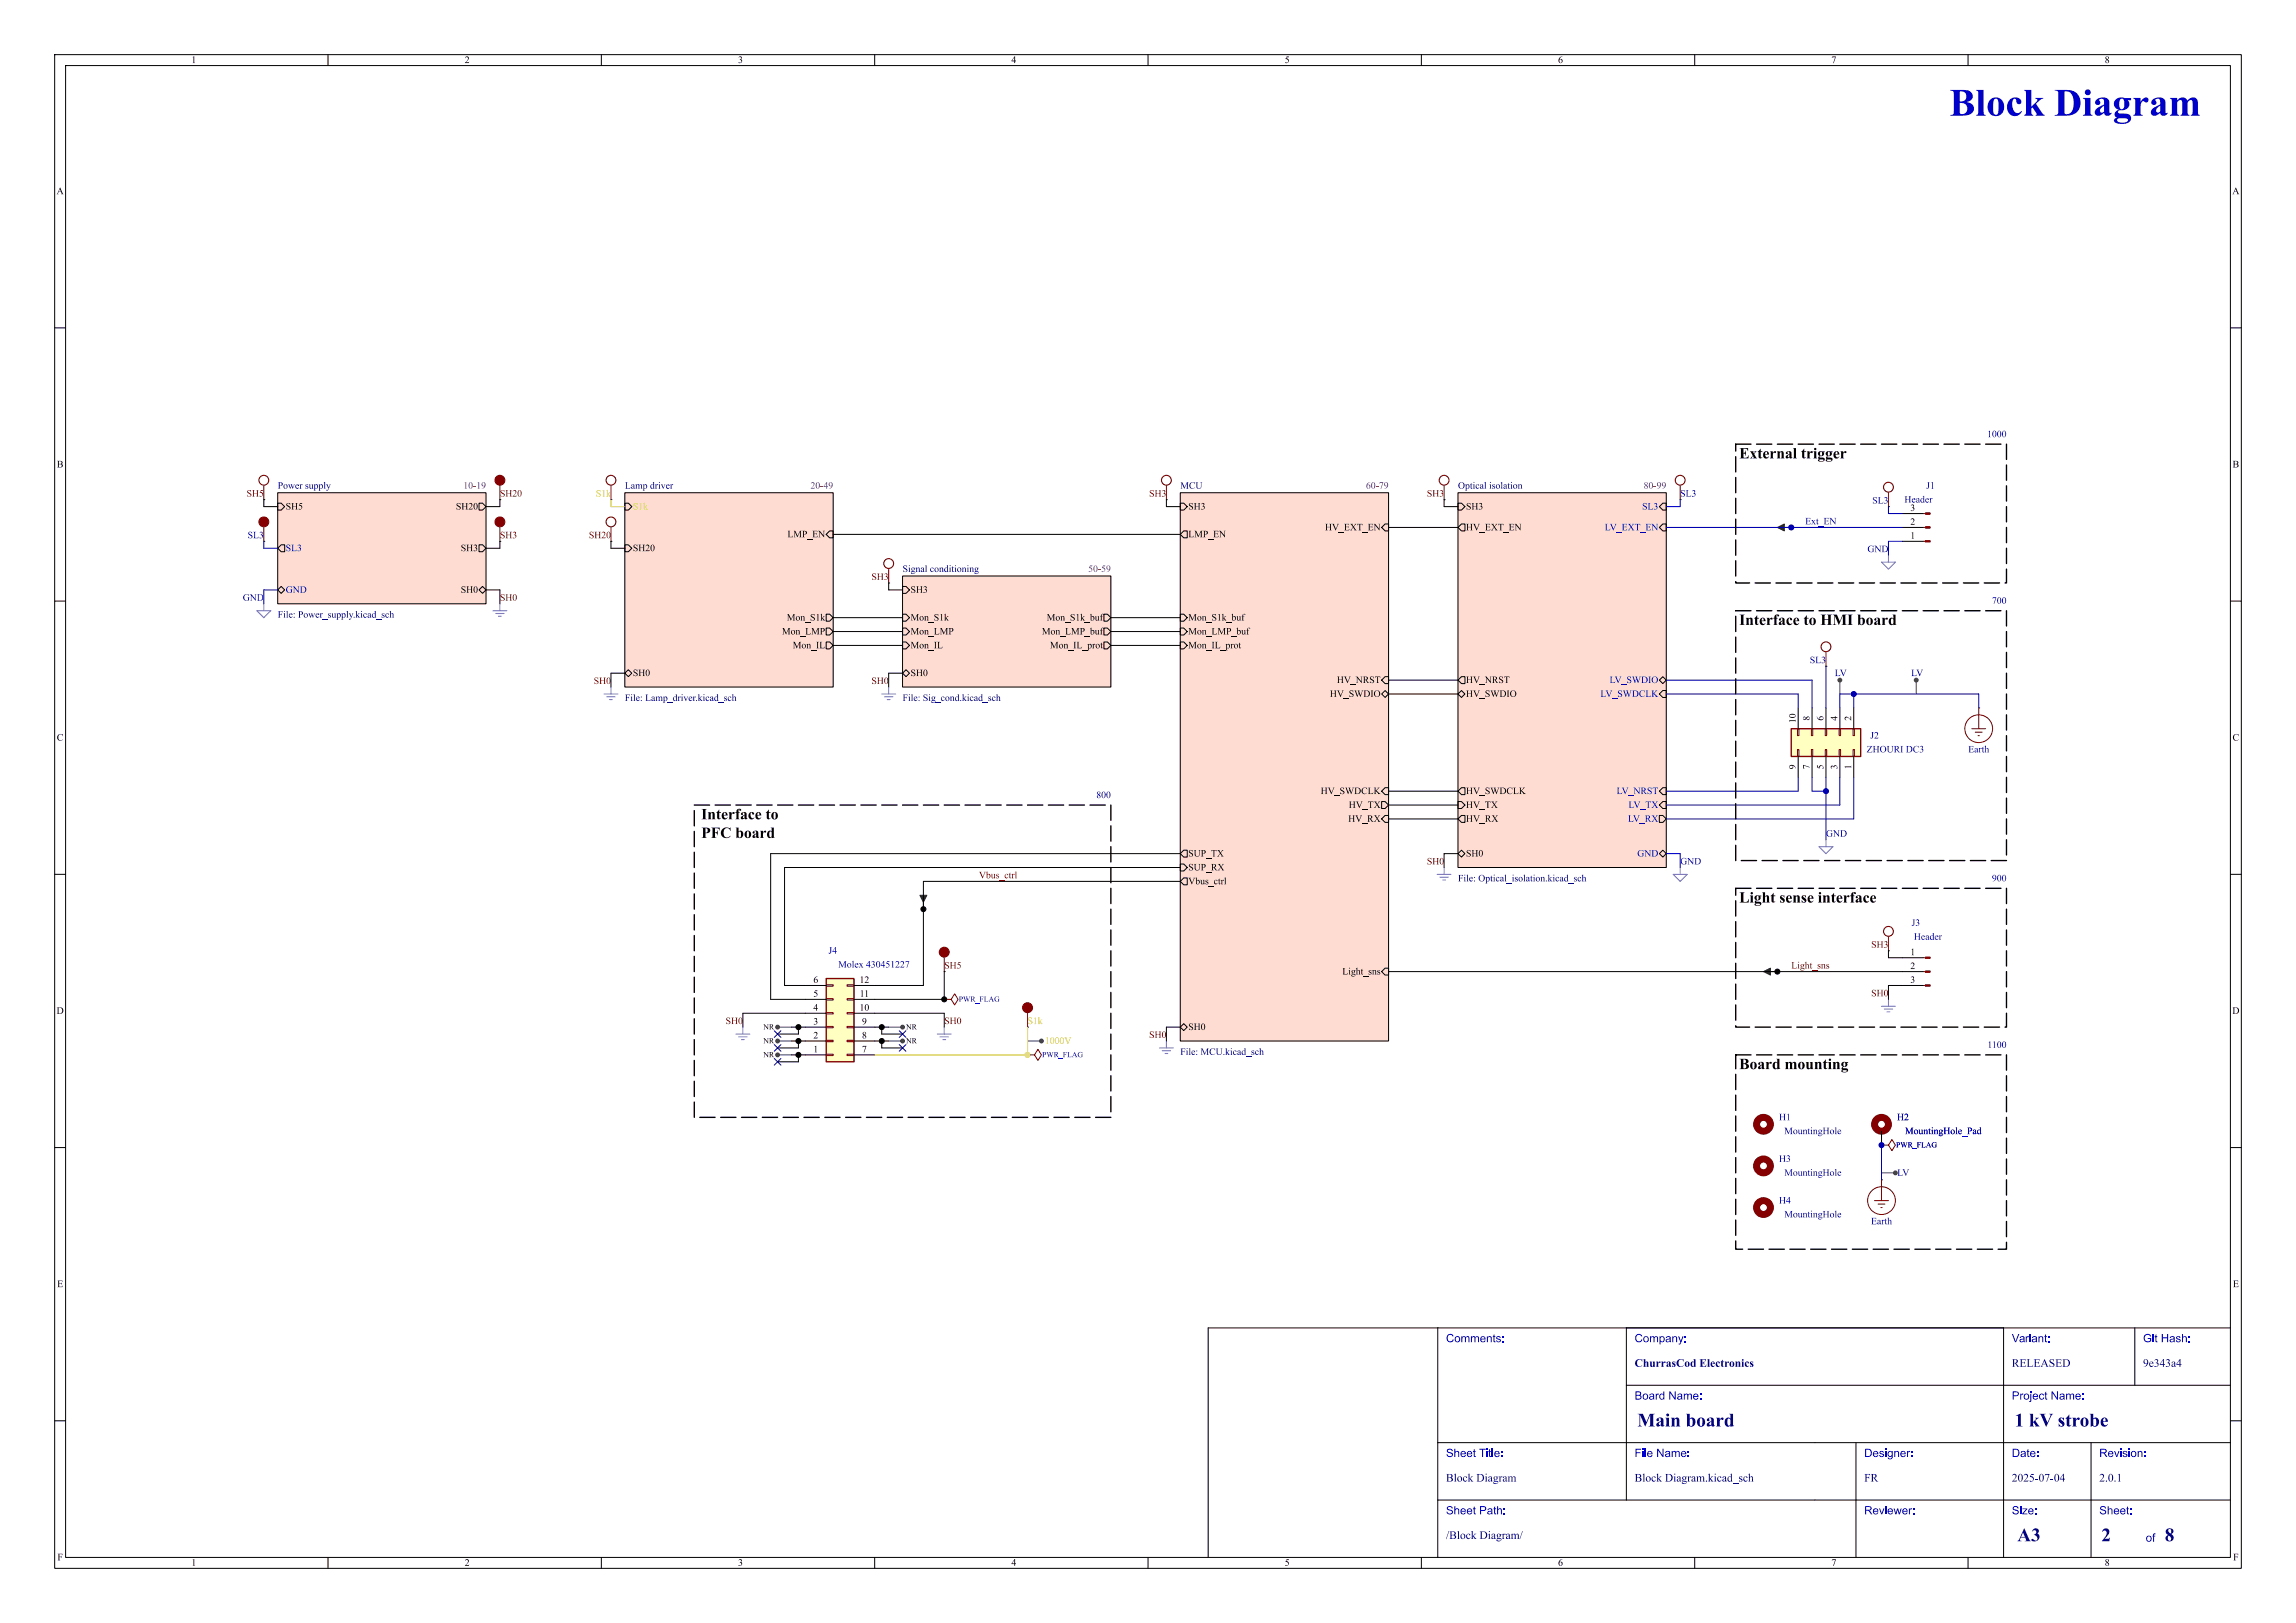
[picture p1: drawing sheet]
<svg xmlns="http://www.w3.org/2000/svg" width="420mm" height="297mm" viewBox="0 0 420 297" stroke-linecap="round" stroke-linejoin="round" font-family="sans-serif">
<defs><g id="words">
<text font-size="7.1" fill="#0000c2" x="356.6" y="23">BlockDiagram</text>
<g font-size="3.5" fill="#00007f">
<text x="299.5" y="261.9">Main board</text>
<text x="368.5" y="261.9">1 kV strobe</text>
<text x="369" y="282.9">A3</text>
<text x="384.4" y="282.9">2</text>
<text x="396" y="282.9">8</text>
</g>
<g font-size="2.8">
<text x="318.1" y="85">Externaltrigger</text>
<text x="318.1" y="115.5">InterfacetoHMI board</text>
<text x="128.3" y="151">Interfaceto</text>
<text x="128.3" y="154.5">PFC board</text>
<text x="318.1" y="166.3">Lightsenseinterface</text>
<text x="318.1" y="196.8">Boardmounting</text>
</g>
<g font-size="2.1" fill="#00f">
<text x="264.5" y="246.2">Comments:</text>
<text x="299" y="246.2">Company:</text>
<text x="368" y="246.2">Variant:</text>
<text x="392" y="246.2">Git Hash:</text>
<text x="299" y="256.7">Board Name:</text>
<text x="368" y="256.7">Project Name:</text>
<text x="264.5" y="267.2">Sheet Title:</text>
<text x="299" y="267.2">File Name:</text>
<text x="341" y="267.2">Designer:</text>
<text x="368" y="267.2">Date:</text>
<text x="384" y="267.2">Revision:</text>
<text x="264.5" y="277.7">Sheet Path:</text>
<text x="341" y="277.7">Reviewer:</text>
<text x="368" y="277.7">Size:</text>
<text x="384" y="277.7">Sheet:</text>
<text x="392.5" y="282.7">of</text>
</g>
<g font-size="2.1" fill="#00007f">
<text x="299" y="250.7">ChurrasCodElectronics</text>
<text x="368" y="250.7">RELEASED</text>
<text x="392" y="250.7">9e343a4</text>
<text x="264.5" y="271.7">Block Diagram</text>
<text x="299" y="271.7">Block Diagram.kicad_sch</text>
<text x="341" y="271.7">FR</text>
<text x="368" y="271.7">2025-07-04</text>
<text x="384" y="271.7">2.0.1</text>
<text x="264.5" y="282.2">/Block Diagram/</text>
</g>
<g font-size="1.8">
<text x="35" y="12">1</text>
<text x="85" y="12">2</text>
<text x="135" y="12">3</text>
<text x="185" y="12">4</text>
<text x="235" y="12">5</text>
<text x="285" y="12">6</text>
<text x="335" y="12">7</text>
<text x="385" y="12">8</text>
<text x="10.3" y="36">A</text>
<text x="408.3" y="36">A</text>
<text x="10.4" y="86">B</text>
<text x="408.4" y="86">B</text>
<text x="52.3" y="93.7">SH5</text>
<text x="83.4" y="93.7">SH20</text>
<text x="217.4" y="93.7">SH3</text>
<text x="268.2" y="93.7">SH3</text>
<text x="349.4" y="93.7">3</text>
<text x="84.3" y="101.3">SH3</text>
<text x="115.8" y="101.3">SH20</text>
<text x="144" y="98.8">LMP_EN</text>
<text x="217.4" y="98.8">LMP_EN</text>
<text x="242.4" y="97.5">HV_EXT_EN</text>
<text x="268.2" y="97.5">HV_EXT_EN</text>
<text x="349.4" y="98.8">1</text>
<text x="349.4" y="96.3">2</text>
<text x="84.3" y="108.9">SH0</text>
<text x="166.6" y="108.9">SH3</text>
<text x="143" y="116.6">Mon_LMP</text>
<text x="143.9" y="114">Mon_S1k</text>
<text x="145" y="119.1">Mon_IL</text>
<text x="166.6" y="116.6">Mon_LMP</text>
<text x="166.6" y="119.1">Mon_IL</text>
<text x="166.6" y="114">Mon_S1k</text>
<text x="190.6" y="116.6">Mon_LMP_buf</text>
<text x="191.5" y="114">Mon_S1k_buf</text>
<text x="192.1" y="119.1">Mon_IL_prot</text>
<text x="217.4" y="114">Mon_S1k_buf</text>
<text x="217.4" y="116.6">Mon_LMP_buf</text>
<text x="217.4" y="119.1">Mon_IL_prot</text>
<text x="115.8" y="124.2">SH0</text>
<text x="166.6" y="124.2">SH0</text>
<text x="244.5" y="125.4">HV_NRST</text>
<text x="268.2" y="125.4">HV_NRST</text>
<text x="243.3" y="128">HV_SWDIO</text>
<text x="268.2" y="128">HV_SWDIO</text>
<text x="331.2" y="131.9" transform="rotate(-90 331.2 131.9)">8</text>
<text x="333.8" y="131.9" transform="rotate(-90 333.8 131.9)">6</text>
<text x="336.3" y="131.9" transform="rotate(-90 336.3 131.9)">4</text>
<text x="338.8" y="131.9" transform="rotate(-90 338.8 131.9)">2</text>
<text x="10.4" y="136">C</text>
<text x="328.7" y="132.3" transform="rotate(-90 328.7 132.3)">10</text>
<text x="408.4" y="136">C</text>
<text x="328.7" y="140.8" transform="rotate(-90 328.7 140.8)">9</text>
<text x="331.2" y="140.8" transform="rotate(-90 331.2 140.8)">7</text>
<text x="333.8" y="140.8" transform="rotate(-90 333.8 140.8)">5</text>
<text x="336.3" y="140.8" transform="rotate(-90 336.3 140.8)">3</text>
<text x="338.8" y="140.8" transform="rotate(-90 338.8 140.8)">1</text>
<text x="241.6" y="145.8">HV_SWDCLK</text>
<text x="246.7" y="148.3">HV_TX</text>
<text x="268.2" y="148.3">HV_TX</text>
<text x="268.2" y="145.8">HV_SWDCLK</text>
<text x="246.6" y="150.8">HV_RX</text>
<text x="268.2" y="150.8">HV_RX</text>
<text x="217.4" y="159.7">SUP_RX</text>
<text x="217.4" y="157.2">SUP_TX</text>
<text x="268.2" y="157.2">SH0</text>
<text x="217.4" y="162.3">Vbus_ctrl</text>
<text x="245.5" y="178.8">Light_sns</text>
<text x="349.4" y="175">1</text>
<text x="349.4" y="177.5">2</text>
<text x="148.8" y="185.2">4</text>
<text x="148.8" y="182.6">5</text>
<text x="148.8" y="180.1">6</text>
<text x="157.2" y="185.2">10</text>
<text x="157.2" y="180.1">12</text>
<text x="157.3" y="182.6">11</text>
<text x="349.4" y="180.1">3</text>
<text x="10.3" y="186">D</text>
<text x="148.8" y="190.2">2</text>
<text x="148.8" y="187.7">3</text>
<text x="157.7" y="190.2">8</text>
<text x="157.7" y="187.7">9</text>
<text x="217.4" y="188.9">SH0</text>
<text x="408.3" y="186">D</text>
<text x="148.8" y="192.8">1</text>
<text x="157.7" y="192.8">7</text>
<text x="10.4" y="236">E</text>
<text x="408.4" y="236">E</text>
<text x="10.5" y="286">F</text>
<text x="35" y="287">1</text>
<text x="85" y="287">2</text>
<text x="135" y="287">3</text>
<text x="185" y="287">4</text>
<text x="235" y="287">5</text>
<text x="285" y="287">6</text>
<text x="335" y="287">7</text>
<text x="385" y="287">8</text>
<text x="408.5" y="286">F</text>
</g>
<g font-size="1.8" fill="#0000c2">
<text x="363.5" y="80.5">1000</text>
<text x="352.3" y="89.9">J1</text>
<text x="348.4" y="92.4">Header</text>
<text x="364.4" y="110.9">700</text>
<text x="342.1" y="135.6">J2</text>
<text x="341.5" y="138.1">ZHOURI DC3</text>
<text x="360" y="138.1">Earth</text>
<text x="200.5" y="146.5">800</text>
<text x="364.4" y="161.7">900</text>
<text x="349.7" y="169.9">J3</text>
<text x="350.1" y="172.4">Header</text>
<text x="151.5" y="175">J4</text>
<text x="153.3" y="177.5">Molex 430451227</text>
<text x="363.5" y="192.2">1100</text>
<text x="325.4" y="205.5">H1</text>
<text x="326.4" y="208">MountingHole</text>
<text x="347" y="205.5">H2</text>
<text x="348.5" y="208">MountingHole_Pad</text>
<text x="325.4" y="213.1">H3</text>
<text x="326.4" y="215.6">MountingHole</text>
<text x="325.4" y="220.7">H4</text>
<text x="326.4" y="223.2">MountingHole</text>
<text x="342.2" y="224.5">Earth</text>
</g>
<g font-size="1.8" fill="#000084">
<text x="50.8" y="89.9">Powersupply</text>
<text x="114.3" y="89.9">Lampdriver</text>
<text x="215.9" y="89.9">MCU</text>
<text x="266.7" y="89.9">Opticalisolation</text>
<text x="165.1" y="105.1">Signalconditioning</text>
<text x="50.8" y="113.7">File: Power_supply.kicad_sch</text>
<text x="114.3" y="129">File: Lamp_driver.kicad_sch</text>
<text x="165.1" y="129">File: Sig_cond.kicad_sch</text>
<text x="266.7" y="162">File: Optical_isolation.kicad_sch</text>
<text x="215.9" y="193.7">File: MCU.kicad_sch</text>
</g>
<g font-size="1.8" fill="#840084">
<text x="84.8" y="89.9">10-19</text>
<text x="148.3" y="89.9">20-49</text>
<text x="249.9" y="89.9">60-79</text>
<text x="300.7" y="89.9">80-99</text>
<text x="199.1" y="105.1">50-59</text>
</g>
<g font-size="1.8" fill="#840000">
<text x="45.1" y="91.1">SH5</text>
<text x="91.4" y="91.1">SH20</text>
<text x="210.2" y="91.1">SH3</text>
<text x="261" y="91.1">SH3</text>
<text x="91.4" y="98.7">SH3</text>
<text x="107.7" y="98.7">SH20</text>
<text x="159.4" y="106.3">SH3</text>
<text x="91.4" y="110.1">SH0</text>
<text x="108.6" y="125.4">SH0</text>
<text x="159.4" y="125.4">SH0</text>
<text x="179.1" y="160.9">Vbus_ctrl</text>
<text x="261" y="158.4">SH0</text>
<text x="342.3" y="173.6">SH3</text>
<text x="172.7" y="177.5">SH5</text>
<text x="327.7" y="177.5">Light_sns</text>
<text x="342.3" y="182.5">SH0</text>
<text x="132.7" y="187.6">SH0</text>
<text x="172.7" y="187.6">SH0</text>
<text x="210.2" y="190.2">SH0</text>
</g>
<g font-size="1.8" fill="#c2c200">
<text x="109" y="91.1">S1k</text>
<text x="115.8" y="93.7">S1k</text>
<text x="188" y="187.6">S1k</text>
<text x="191.1" y="191.5">1000V</text>
</g>
<g font-size="1.8" fill="#0000b1">
<text x="300.4" y="93.7">SL3</text>
<text x="307.3" y="91.1">SL3</text>
<text x="342.5" y="92.4">SL3</text>
<text x="45.3" y="98.7">SL3</text>
<text x="52.3" y="101.3">SL3</text>
<text x="293.5" y="97.5">LV_EXT_EN</text>
<text x="330.2" y="96.2">Ext_EN</text>
<text x="341.6" y="101.3">GND</text>
<text x="44.4" y="110.1">GND</text>
<text x="52.3" y="108.9">GND</text>
<text x="294.4" y="125.4">LV_SWDIO</text>
<text x="331" y="121.6">SL3</text>
<text x="335.6" y="124.2">LV</text>
<text x="349.6" y="124.2">LV</text>
<text x="292.7" y="128">LV_SWDCLK</text>
<text x="295.7" y="145.8">LV_NRST</text>
<text x="297.9" y="148.3">LV_TX</text>
<text x="297.8" y="150.8">LV_RX</text>
<text x="334" y="153.3">GND</text>
<text x="299.5" y="157.2">GND</text>
<text x="307.3" y="158.4">GND</text>
<text x="347" y="215.6">LV</text>
</g>
<g font-size="1.4" fill="#0000c2">
<text x="175.4" y="183.7">PWR_FLAG</text>
<text x="190.6" y="193.8">PWR_FLAG</text>
<text x="346.8" y="210.3">PWR_FLAG</text>
</g>
<g font-size="1.4">
<text x="139.6" y="188.8">NR</text>
<text x="139.6" y="191.3">NR</text>
<text x="165.7" y="188.8">NR</text>
<text x="165.7" y="191.3">NR</text>
<text x="139.6" y="193.8">NR</text>
</g>
</g></defs>
<g fill="none" stroke="#000" stroke-width=".18">
<path d="M10 10h400v277h-400zM12 12h396v273h-396zM60 10v2M110 10v2M160 10v2M210 10v2M260 10v2M310 10v2M360 10v2M10 60h2M408 60h2M114.3 90.2h38.1v35.5h-38.1z"/>
<path d="M114.3 99.7h.6l.7 .6-.7 .7h-.6zM114.3 92.1h.6l.7 .6-.7 .6h-.6zM151.8 97.2h.6v1.2h-.6l-.7-.6zM10 110h2M151.1 114.9h.7l.6 .7-.6 .6h-.7zM151.1 112.4h.7l.6 .6-.6 .7h-.7zM151.1 117.5h.7l.6 .6-.6 .6h-.7zM408 110h2M114.3 123.2l.6-.6 .7 .6-.7 .6zM10 160h2M408 160h2M10 210h2"/>
<path d="M408 210h2M263 243v42M297.5 253.5h110.5M297.5 243v31.5M366.5 243v42M390.5 243v10.5M408 243h-187v42M10 260h2M263 274.5h145M263 264h145M339.5 264v21M382.5 264v21"/>
<path d="M408 260h2M60 285v2M110 285v2M160 285v2M210 285v2M260 285v2M310 285v2M360 285v2"/>
</g>
<g fill="#ffdcd2" stroke="#ffdcd2" stroke-width=".18">
<path d="M114.3 90.2h38.1v35.5h-38.1z"/>
<path d="M266.7 90.2h38.1v68.6h-38.1z"/>
<path d="M50.8 90.2h38.1v20.3h-38.1z"/>
<path d="M215.9 90.2h38.1v100.3h-38.1z"/>
<path d="M165.1 105.4h38.1v20.3h-38.1z"/>
</g>
<g fill="#000084">
<path d="M115.8 127.1l.3-.1v1.2l.1 .1h-.4l.2-.1v-.8z"/>
<path d="M123.5 127.1l.3-.1v1.1l.1 .1-.2 .1v-.1l-.4 .1-.2-.3v-.2h.2l.1 .4 .3-.1-.1-.6h-.2l-.1 .3h-.2l.2-.3h.4l-.1-.3z"/>
<path d="M127.6 127.1l.3-.1v.8l.3-.2-.1-.1h.4l-.4 .3 .4 .5h-.4l-.2-.5v.4l.1 .1h-.4l.2-.2v-.9z"/>
<path d="M131.1 127.1l.2-.1 .1 1.1 .1 .1-.3 .1v-.1l-.4 .1-.1-.3v-.2h.1l.1 .4 .3-.1-.1-.6h-.2l-.1 .3h-.1l.2-.3h.3v-.3z"/>
<path d="M133.9 127.1l.2-.1v.6l.2-.1h.2l.2 .8h-.4l.2-.2-.1-.5h-.1l-.2 .1v.5l.2 .1h-.4l.1-.1v-.8z"/>
<circle cx="115.5" cy="127.1" r=".09"/>
<circle cx="124.8" cy="127.1" r=".09"/>
<circle cx="128.8" cy="127.1" r=".09"/>
</g>
<g fill="none" stroke="#000" stroke-width=".18">
<path d="M266.7 90.2h38.1v68.6h-38.1zM266.7 92.1h.6l.7 .6-.7 .6h-.6zM267.3 95.9h.7v1.3h-.7l-.6-.7zM304.2 92.1h.6v1.2h-.6l-.7-.6zM304.2 95.9h.6v1.3h-.6l-.7-.7zM267.3 126.4l.7 .6-.7 .6-.6-.6zM267.3 123.8h.7v1.3h-.7l-.6-.6zM303.5 124.5l.7-.7 .6 .7-.6 .6zM304.2 126.4h.6v1.2h-.6l-.7-.6zM266.7 156.2l.6-.6 .7 .6-.7 .6zM266.7 146.7h.6l.7 .6-.7 .7h-.6zM267.3 149.2h.7v1.3h-.7l-.6-.6z"/>
<path d="M267.3 144.1h.7v1.3h-.7l-.6-.6zM303.5 156.2l.7-.6 .6 .6-.6 .6zM303.5 149.2h.7l.6 .7-.6 .6h-.7zM304.2 146.7h.6v1.3h-.6l-.7-.7zM304.2 144.1h.6v1.3h-.6l-.7-.6z"/>
</g>
<g fill="#000084">
<path d="M268.2 160.1h.3v1.1l.1 .1h-.4l.2-.1v-.8z"/>
<path d="M275.2 160.1h.3v1.1l.1 .1h-.4l.1-.1v-.8z"/>
<path d="M278.6 160.1h.3v1.1l.2 .1h-.4l.1-.1v-.8z"/>
<path d="M283.1 160.1h.3v.7l.3-.2-.1-.1h.3l-.4 .3 .5 .5h-.4l-.2-.5v.4l.1 .1h-.4l.1-.2v-.9z"/>
<path d="M286.5 160.1h.3v1.1h.1l-.2 .1v-.1l-.4 .1-.2-.3v-.1h.2l.1 .3 .3-.1-.1-.5h-.2l-.1 .3h-.2l.2-.4h.4l-.1-.3z"/>
<path d="M289.3 160.1h.3v.5l.2-.1h.2l.2 .8h-.4l.1-.2v-.4l-.1-.1-.2 .1v.5l.1 .1h-.4l.1-.1v-.8z"/>
<circle cx="267.9" cy="160.1" r=".09"/>
<circle cx="273.3" cy="160.1" r=".09"/>
<circle cx="276.8" cy="160.1" r=".09"/>
<circle cx="280.6" cy="160.1" r=".09"/>
<circle cx="284.2" cy="160.1" r=".09"/>
</g>
<path d="M50.8 90.2h38.1v20.3h-38.1zM50.8 92.1h.6l.7 .6-.7 .6h-.6zM51.4 99.7h.7v1.3h-.7l-.6-.7zM87.6 92.1h.7l.6 .6-.6 .6h-.7zM87.6 99.7h.7l.6 .6-.6 .7h-.7zM50.8 108l.6-.7 .7 .7-.7 .6zM87.6 108l.7-.7 .6 .7-.6 .6z" fill="none" stroke="#000" stroke-width=".18"/>
<g fill="#000084">
<path d="M52.3 111.9l.3-.1v1.1l.1 .1h-.4l.2-.1v-.8z"/>
<path d="M63.3 111.9l.3-.1v1.1l.1 .1h-.3l.1-.1v-.8z"/>
<path d="M65 111.9l.3-.1v.8l.3-.3-.1-.1h.4l-.5 .3 .5 .5h-.4l-.2-.4v.4h.1h-.4l.1-.1v-.9z"/>
<path d="M68.4 111.9l.3-.1v1.1l.2 .1-.3 .1v-.2l-.4 .1-.2-.2v-.2h.2l.1 .3h.3l-.1-.6h-.2l-.1 .3h-.2l.2-.4 .4 .1v-.4z"/>
<path d="M71.2 111.9l.3-.1v.6l.2-.2 .2 .1 .2 .7h-.4l.1-.1v-.5l-.1-.1-.2 .1v.6h.1h-.4l.2-.1v-.8z"/>
<circle cx="52" cy="111.9" r=".09"/>
<circle cx="66.1" cy="111.9" r=".09"/>
</g>
<g fill="none" stroke="#000" stroke-width=".18">
<path d="M215.9 90.2h38.1v100.3h-38.1zM215.9 97.8l.6-.6h.7v1.2h-.7zM215.9 92.1h.6l.7 .6-.7 .6h-.6zM253.4 95.9h.6v1.3h-.6l-.7-.7zM215.9 112.4h.6l.7 .6-.7 .7h-.6zM215.9 114.9h.6l.7 .7-.7 .6h-.6zM215.9 117.5h.6l.7 .6-.7 .6h-.6zM252.7 127l.7-.6 .6 .6-.6 .6zM253.4 123.8h.6v1.3h-.6l-.7-.6zM215.9 158.1h.6l.7 .7-.7 .6h-.6zM216.5 155.6h.7v1.2h-.7l-.6-.6zM252.7 146.7h.7l.6 .6-.6 .7h-.7z"/>
<path d="M253.4 149.2h.6v1.3h-.6l-.7-.6zM253.4 144.1h.6v1.3h-.6l-.7-.6zM216.5 160.7h.7v1.2h-.7l-.6-.6zM253.4 177.2h.6v1.2h-.6l-.7-.6zM215.9 188l.6-.7 .7 .7-.7 .6z"/>
</g>
<g fill="#000084">
<path d="M217.4 191.9l.3-.1v1.1l.1 .1h-.4l.2-.1v-.8z"/>
<path d="M224.1 191.9l.3-.1v.8l.3-.3-.1-.1h.4l-.5 .3 .5 .5h-.4l-.2-.4v.4h.1h-.4l.1-.1v-.9z"/>
<path d="M227.5 191.9l.3-.1v1.1l.1 .1-.2 .1v-.1h-.4l-.2-.2v-.2h.2l.1 .3h.3l-.1-.6h-.2l-.1 .3h-.2l.2-.3h.4v-.4z"/>
<path d="M230.3 191.9l.3-.1v.6l.2-.2 .2 .1 .2 .7h-.4l.1-.1v-.5l-.1-.1-.2 .1v.6h.1h-.4l.2-.1v-.8z"/>
<circle cx="217.1" cy="191.9" r=".09"/>
<circle cx="225.2" cy="191.9" r=".09"/>
</g>
<path d="M165.1 105.4h38.1v20.3h-38.1zM165.1 107.3h.6l.7 .7-.7 .6h-.6zM165.1 114.9h.6l.7 .7-.7 .6h-.6zM165.1 117.5h.6l.7 .6-.7 .6h-.6zM165.1 112.4h.6l.7 .6-.7 .7h-.6zM201.9 112.4h.7l.6 .6-.6 .7h-.7zM201.9 114.9h.7l.6 .7-.6 .6h-.7zM201.9 117.5h.7l.6 .6-.6 .6h-.7zM165.1 123.2l.6-.6 .7 .6-.7 .6z" fill="none" stroke="#000" stroke-width=".18"/>
<g fill="#000084">
<path d="M166.6 127.1l.3-.1v1.2l.1 .1h-.4l.2-.1v-.8z"/>
<path d="M175.1 127.1l.3-.1v1.1l.1 .1-.2 .1-.1-.1-.3 .1-.2-.3v-.2h.1l.2 .4 .2-.1-.1-.6h-.1l-.2 .3h-.1l.2-.3h.3v-.3z"/>
<path d="M176 127.1l.2-.1v.8l.3-.2v-.1h.3l-.4 .3 .5 .5h-.4l-.3-.5 .1 .4 .1 .1h-.4l.1-.2v-.9z"/>
<path d="M179.4 127.1l.3-.1v1.1l.1 .1-.2 .1-.1-.1-.3 .1-.2-.3v-.2h.1l.2 .4 .2-.1-.1-.6h-.1l-.2 .3h-.1l.2-.3h.3v-.3z"/>
<path d="M182.2 127.1l.3-.1v.6l.2-.1h.2l.2 .8h-.4l.1-.2v-.5h-.1l-.2 .1v.5l.1 .1h-.4l.1-.1v-.8z"/>
<circle cx="166.3" cy="127.1" r=".09"/>
<circle cx="170" cy="127.1" r=".09"/>
<circle cx="177.1" cy="127.1" r=".09"/>
</g>
<g fill="none" stroke="#840000" stroke-width=".2">
<circle cx="111.8" cy="87.9" r=".9"/>
<circle cx="334" cy="118.4" r=".9"/>
</g>
<g fill="none" stroke="#840000" stroke-width=".18">
<path d="M111.8 88.9v2.5M334 119.4v2.5M360.7 133.4h2.5M361.3 134h1.3M361.8 134.6h.3M361.9 129.5v3.9M344.2 209.6h1.2l.7-1.1 .6 1.1-.6 1-.7-1"/>
<circle cx="361.9" cy="133.3" r="2.54"/>
</g>
<path d="M361.9 129.5h.1M344.2 209.6h.1" fill="none" stroke="#000" stroke-width=".18"/>
<path d="M110.5 127h2.5M111 127.5h1.5M111.5 128h.5M134.6 189.2h2.6M135.1 189.7h1.6M135.6 190.2h.5" fill="none" stroke="#845eff" stroke-width=".2"/>
<path d="M111.8 125.7v1.3M135.9 188v1.2" fill="none" stroke="#845eff" stroke-width=".18"/>
<path d="M327.7 133.4h12.7v5h-12.7z" fill="#ffffc2"/>
<path d="M327.7 133.4h12.7v5h-12.7z" fill="none" stroke="#840000" stroke-width=".25"/>
<path d="M328.8 137.2h.3v1.2h-.3zM328.8 133.4h.3v1.2h-.3zM331.3 137.2h.3v1.2h-.3zM331.3 133.4h.3v1.2h-.3zM333.9 137.2h.2v1.2h-.2zM333.9 133.4h.2v1.2h-.2zM336.4 137.2h.3v1.2h-.3zM336.4 133.4h.3v1.2h-.3zM339 137.2h.2v1.2h-.2zM339 133.4h.2v1.2h-.2zM188 193h1.2l.7-1 .6 1-.6 1.1-.7-1.1" fill="none" stroke="#840000" stroke-width=".18"/>
<path d="M328.9 129.5v3.9M328.9 138.4v3.8M331.5 129.5v3.9M331.5 138.4v3.8M334 129.5v3.9M334 138.4v3.8M336.5 129.5v3.9M336.5 138.4v3.8M339.1 129.5v3.9M339.1 138.4v3.8M188 193h.1" fill="none" stroke="#000" stroke-width=".18"/>
<path d="M151.1 179.1h5.1v15.2h-5.1z" fill="#ffffc2"/>
<path d="M151.1 179.1h5.1v15.2h-5.1z" fill="none" stroke="#840000" stroke-width=".25"/>
<g fill="none" stroke="#840000" stroke-width=".18">
<path d="M48.3 88.9v2.5M48.3 96.5v2.6M91.4 88.9v2.5M91.4 96.5v2.6M111.8 96.5v2.6M213.4 88.9v2.5M264.2 88.9v2.5M307.3 88.9v2.5M345.4 90.2v2.5M351.8 99.1h.4M351.8 96.5h.4M351.8 94h.4"/>
<path d="M162.6 104.1v2.6M172.7 175.3v2.5M345.4 171.5v2.5M351.8 175.3h.4M351.8 177.8h.4M151.1 192.9h1.3v.3h-1.3zM151.1 190.4h1.3v.2h-1.3zM151.1 187.8h1.3v.3h-1.3zM151.1 185.3h1.3v.2h-1.3zM151.1 182.8h1.3v.2h-1.3zM151.1 180.2h1.3v.3h-1.3zM154.9 192.9h1.3v.3h-1.3z"/>
<path d="M154.9 190.4h1.3v.2h-1.3zM154.9 187.8h1.3v.3h-1.3zM154.9 185.3h1.3v.2h-1.3zM154.9 182.8h1.3v.2h-1.3zM154.9 180.2h1.3v.3h-1.3zM172.7 182.9h1.3l.6-1 .7 1-.7 1-.6-1M188 185.4v2.6M351.8 180.3h.4M342.9 219.7h2.5M344.2 215.9v3.8M343.5 220.3h1.3M344 221h.3"/>
<circle cx="344.2" cy="219.7" r="2.54"/>
</g>
<g fill="none" stroke="#000" stroke-width=".18">
<path d="M48.3 91.4v1.3h2.5M91.4 91.4v1.3h-2.5M91.4 99.1v1.2h-2.5M111.8 99.1v1.2h2.5M152.4 97.8h63.5M213.4 91.4v1.3h2.5M254 96.5h12.7M264.2 91.4v1.3h2.5M348 99.1h3.8M348 96.5h3.8M348 94h3.8M88.9 108h2.5v2.5"/>
<path d="M152.4 118.1h12.7M152.4 113h12.7M152.4 115.6h12.7M162.6 106.7v1.3h2.5M203.2 118.1h12.7M203.2 113h12.7M203.2 115.6h12.7M114.3 123.2h-2.5v2.5M165.1 123.2h-2.5v2.5M254 124.5h12.7M254 127h12.7M215.9 156.2h-74.9v26.7h10.1"/>
<path d="M215.9 158.8h-72.4v21.5h7.6M254 147.3h12.7M254 149.9h12.7M254 144.8h12.7M266.7 156.2h-2.5v2.6M172.7 177.8v5.1M215.9 161.3h-47v19h-12.7M254 177.8h97.8M345.4 174v1.3h6.4M144.8 193h6.3M144.8 190.5h6.3M144.8 188h6.3"/>
<path d="M146 190.5v1.3h-3.8M146 188v1.2h-3.8M146 193v1.3h-3.8M151.1 185.4h-15.2v2.6M156.2 193h3.8M156.2 190.5h6.4M156.2 188h6.4M156.2 185.4h16.5v2.6M156.2 182.9h16.5M161.3 188v1.2h3.8M161.3 190.5v1.3h3.8M172.7 182.9h.1"/>
<path d="M215.9 188h-2.5v2.5M351.8 180.3h-6.4v2.6M344.2 215.9h.1M344.2 209.6h.1M344.2 207v2.6"/>
</g>
<g fill="none" stroke="#845eff" stroke-width=".2">
<path d="M47 111.8h2.5l-1.2 1.2zM90.2 111.8h2.5M90.7 112.3h1.5M91.2 112.8h.5M344.2 102.9h2.5l-1.3 1.2zM161.3 127h2.5M161.8 127.5h1.5M162.3 128h.5M332.7 154.9h2.6l-1.3 1.3zM262.9 160h2.5M263.4 160.5h1.5M263.9 161h.5"/>
<path d="M306.1 160h2.5l-1.3 1.3zM171.4 189.2h2.6M172 189.7h1.5M172.5 190.2h.5M212.1 191.8h2.5M212.6 192.3h1.5M213.1 192.8h.5M344.2 184.2h2.5M344.7 184.7h1.5M345.2 185.2h.5"/>
</g>
<path d="M48.3 110.5v1.3M91.4 110.5v1.3M345.4 101.6v1.3M162.6 125.7v1.3M264.2 158.8v1.2M307.3 158.8v1.2M334 153.7v1.2M172.7 188v1.2M213.4 190.5v1.3M345.4 182.9v1.3" fill="none" stroke="#845eff" stroke-width=".18"/>
<g fill="none" stroke="#840000" stroke-width=".2">
<circle cx="48.3" cy="87.9" r=".9"/>
<circle cx="111.8" cy="95.5" r=".9"/>
<circle cx="213.4" cy="87.9" r=".9"/>
<circle cx="264.2" cy="87.9" r=".9"/>
<circle cx="307.3" cy="87.9" r=".9"/>
<circle cx="345.4" cy="89.2" r=".9"/>
<circle cx="162.6" cy="103.1" r=".9"/>
<circle cx="345.4" cy="170.4" r=".9"/>
</g>
<g fill="#840000" stroke="#840000" stroke-width=".2">
<circle cx="172.7" cy="174.2" r=".9"/>
<circle cx="188" cy="184.4" r=".9"/>
<circle cx="48.3" cy="95.5" r=".9"/>
<circle cx="91.4" cy="95.5" r=".9"/>
<circle cx="91.4" cy="87.9" r=".9"/>
</g>
<g fill="#008400" stroke="#008400" stroke-width=".18">
<path d="M168.3 163.8h1.2l-.6 1.3z"/>
<path d="M325.1 96.5l1.3-.6v1.3z"/>
<path d="M322.6 177.8l1.2-.6v1.2z"/>
</g>
<path d="M326.4 96.5h1.3M168.9 164.5v1.9M323.8 177.8h1.3" fill="none" stroke="#008400" stroke-width=".18"/>
<g fill="#840000" stroke="#840000" stroke-width=".18">
<path d="M352.2 98.9h.9v.3h-.9z"/>
<path d="M352.2 96.4h.9v.2h-.9z"/>
<path d="M352.2 93.9h.9v.2h-.9z"/>
<path d="M352.2 175.1h.9v.3h-.9z"/>
<path d="M352.2 177.7h.9v.2h-.9z"/>
<path d="M352.2 180.2h.9v.3h-.9z"/>
</g>
<g fill="none" stroke="#840000" stroke-width="1.3">
<circle cx="322.6" cy="205.7" r="1.27"/>
<circle cx="322.6" cy="213.4" r="1.27"/>
<circle cx="344.2" cy="205.7" r="1.27"/>
<circle cx="322.6" cy="221" r="1.27"/>
</g>
<path d="M336.5 124.8v2.2M350.5 124.8v2.2M142.6 190.5h2.2M142.6 188h2.2M142.6 193h2.2M162.6 190.5h2.1M162.6 188h2.1M188 190.5h2.1M344.2 214.6h2.2" fill="none" stroke="#484848" stroke-width=".18"/>
<g fill="#484848" stroke="#484848" stroke-width=".18">
<circle cx="190.5" cy="190.5" r=".36"/>
<circle cx="142.2" cy="188" r=".36"/>
<circle cx="142.2" cy="190.5" r=".36"/>
<circle cx="165.1" cy="188" r=".36"/>
<circle cx="165.1" cy="190.5" r=".36"/>
<circle cx="346.7" cy="214.6" r=".36"/>
<circle cx="350.5" cy="124.5" r=".36"/>
<circle cx="142.2" cy="193" r=".36"/>
<circle cx="336.5" cy="124.5" r=".36"/>
</g>
<g fill="none" stroke="#0000b1" stroke-width=".18">
<path d="M48.3 99.1v1.2h2.5M304.8 96.5h43.2M307.3 91.4v1.3h-2.5M345.4 92.7v1.3h2.6M348 99.1h-2.6v2.5M50.8 108h-2.5v2.5M304.8 127h24.1v2.5M304.8 124.5h26.7v5M334 121.9v7.6M336.5 129.5v-2.5h25.4v2.5M339.1 127v2.5M304.8 156.2h2.5v2.6"/>
<path d="M328.9 142.2v2.6h-24.1M331.5 142.2v2.6h2.5M334 142.2v11.5M336.5 142.2v5.1h-31.7M339.1 142.2v7.7h-34.3M344.2 209.6v6.3"/>
</g>
<path d="M111.8 91.4v1.3h2.5M188 188v5h-28" fill="none" stroke="#c2c200" stroke-width=".18"/>
<path d="M141.6 193.7l1.2 1.2M141.6 191.2l1.2 1.2M141.6 188.6l1.2 1.2M142.8 193.7l-1.2 1.2M142.8 191.2l-1.2 1.2M142.8 188.6l-1.2 1.2M164.5 191.2l1.2 1.2M164.5 188.6l1.2 1.2M165.7 191.2l-1.2 1.2M165.7 188.6l-1.2 1.2" fill="none" stroke="#000084" stroke-width=".18"/>
<g fill="#000">
<path d="M324.7 112.6l.2-.1a.28 .28 0 0 1 .4-.1 .28 .28 0 0 1 0 .4l-.3-.3v.6h.1v.1h-.1v1l.1 .2h-.7l.2-.3v-.9h-.2v-.1h.2zM134.9 148.1l.1-.1a.28 .28 0 0 1 .4 0 .28 .28 0 0 1 .1 .4l-.4-.3v.5h.2v.2h-.2v1l.2 .1h-.8l.2-.2v-.9h-.2v-.2h.2zM338.8 163.4l.1-.1a.28 .28 0 0 1 .4-.1 .28 .28 0 0 1 .1 .4l-.4-.3v.6h.2v.1h-.2v1l.2 .2h-.8l.2-.3v-.9h-.2v-.1h.2z"/>
<circle cx="332" cy="82.2" r=".21"/>
<circle cx="320.4" cy="163.5" r=".21"/>
<circle cx="332.9" cy="163.5" r=".21"/>
<circle cx="334.7" cy="193.9" r=".21"/>
</g>
<path d="M317.5 81.3h49.5v25.4h-49.5zM317.5 111.8h49.5v45.7h-49.5zM127 147.3h76.2v57.2h-76.2zM317.5 162.6h49.5v25.4h-49.5zM317.5 193h49.5v35.6h-49.5z" fill="none" stroke="#000" stroke-width=".25" stroke-dasharray="2.8 1"/>
<g fill="#000" stroke="#000" stroke-width=".18">
<circle cx="168.9" cy="166.4" r=".46"/>
<circle cx="325.1" cy="177.8" r=".46"/>
<circle cx="146" cy="190.5" r=".46"/>
<circle cx="146" cy="188" r=".46"/>
<circle cx="146" cy="193" r=".46"/>
<circle cx="161.3" cy="190.5" r=".46"/>
<circle cx="161.3" cy="188" r=".46"/>
<circle cx="172.7" cy="182.9" r=".46"/>
</g>
<circle cx="188" cy="193" r=".46" fill="#c2c200" stroke="#c2c200" stroke-width=".18"/>
<g fill="#0000b1" stroke="#0000b1" stroke-width=".18">
<circle cx="334" cy="144.8" r=".46"/>
<circle cx="339.1" cy="127" r=".46"/>
<circle cx="344.2" cy="209.6" r=".46"/>
<circle cx="327.7" cy="96.5" r=".46"/>
</g>
<use href="#words"/>
</svg>
